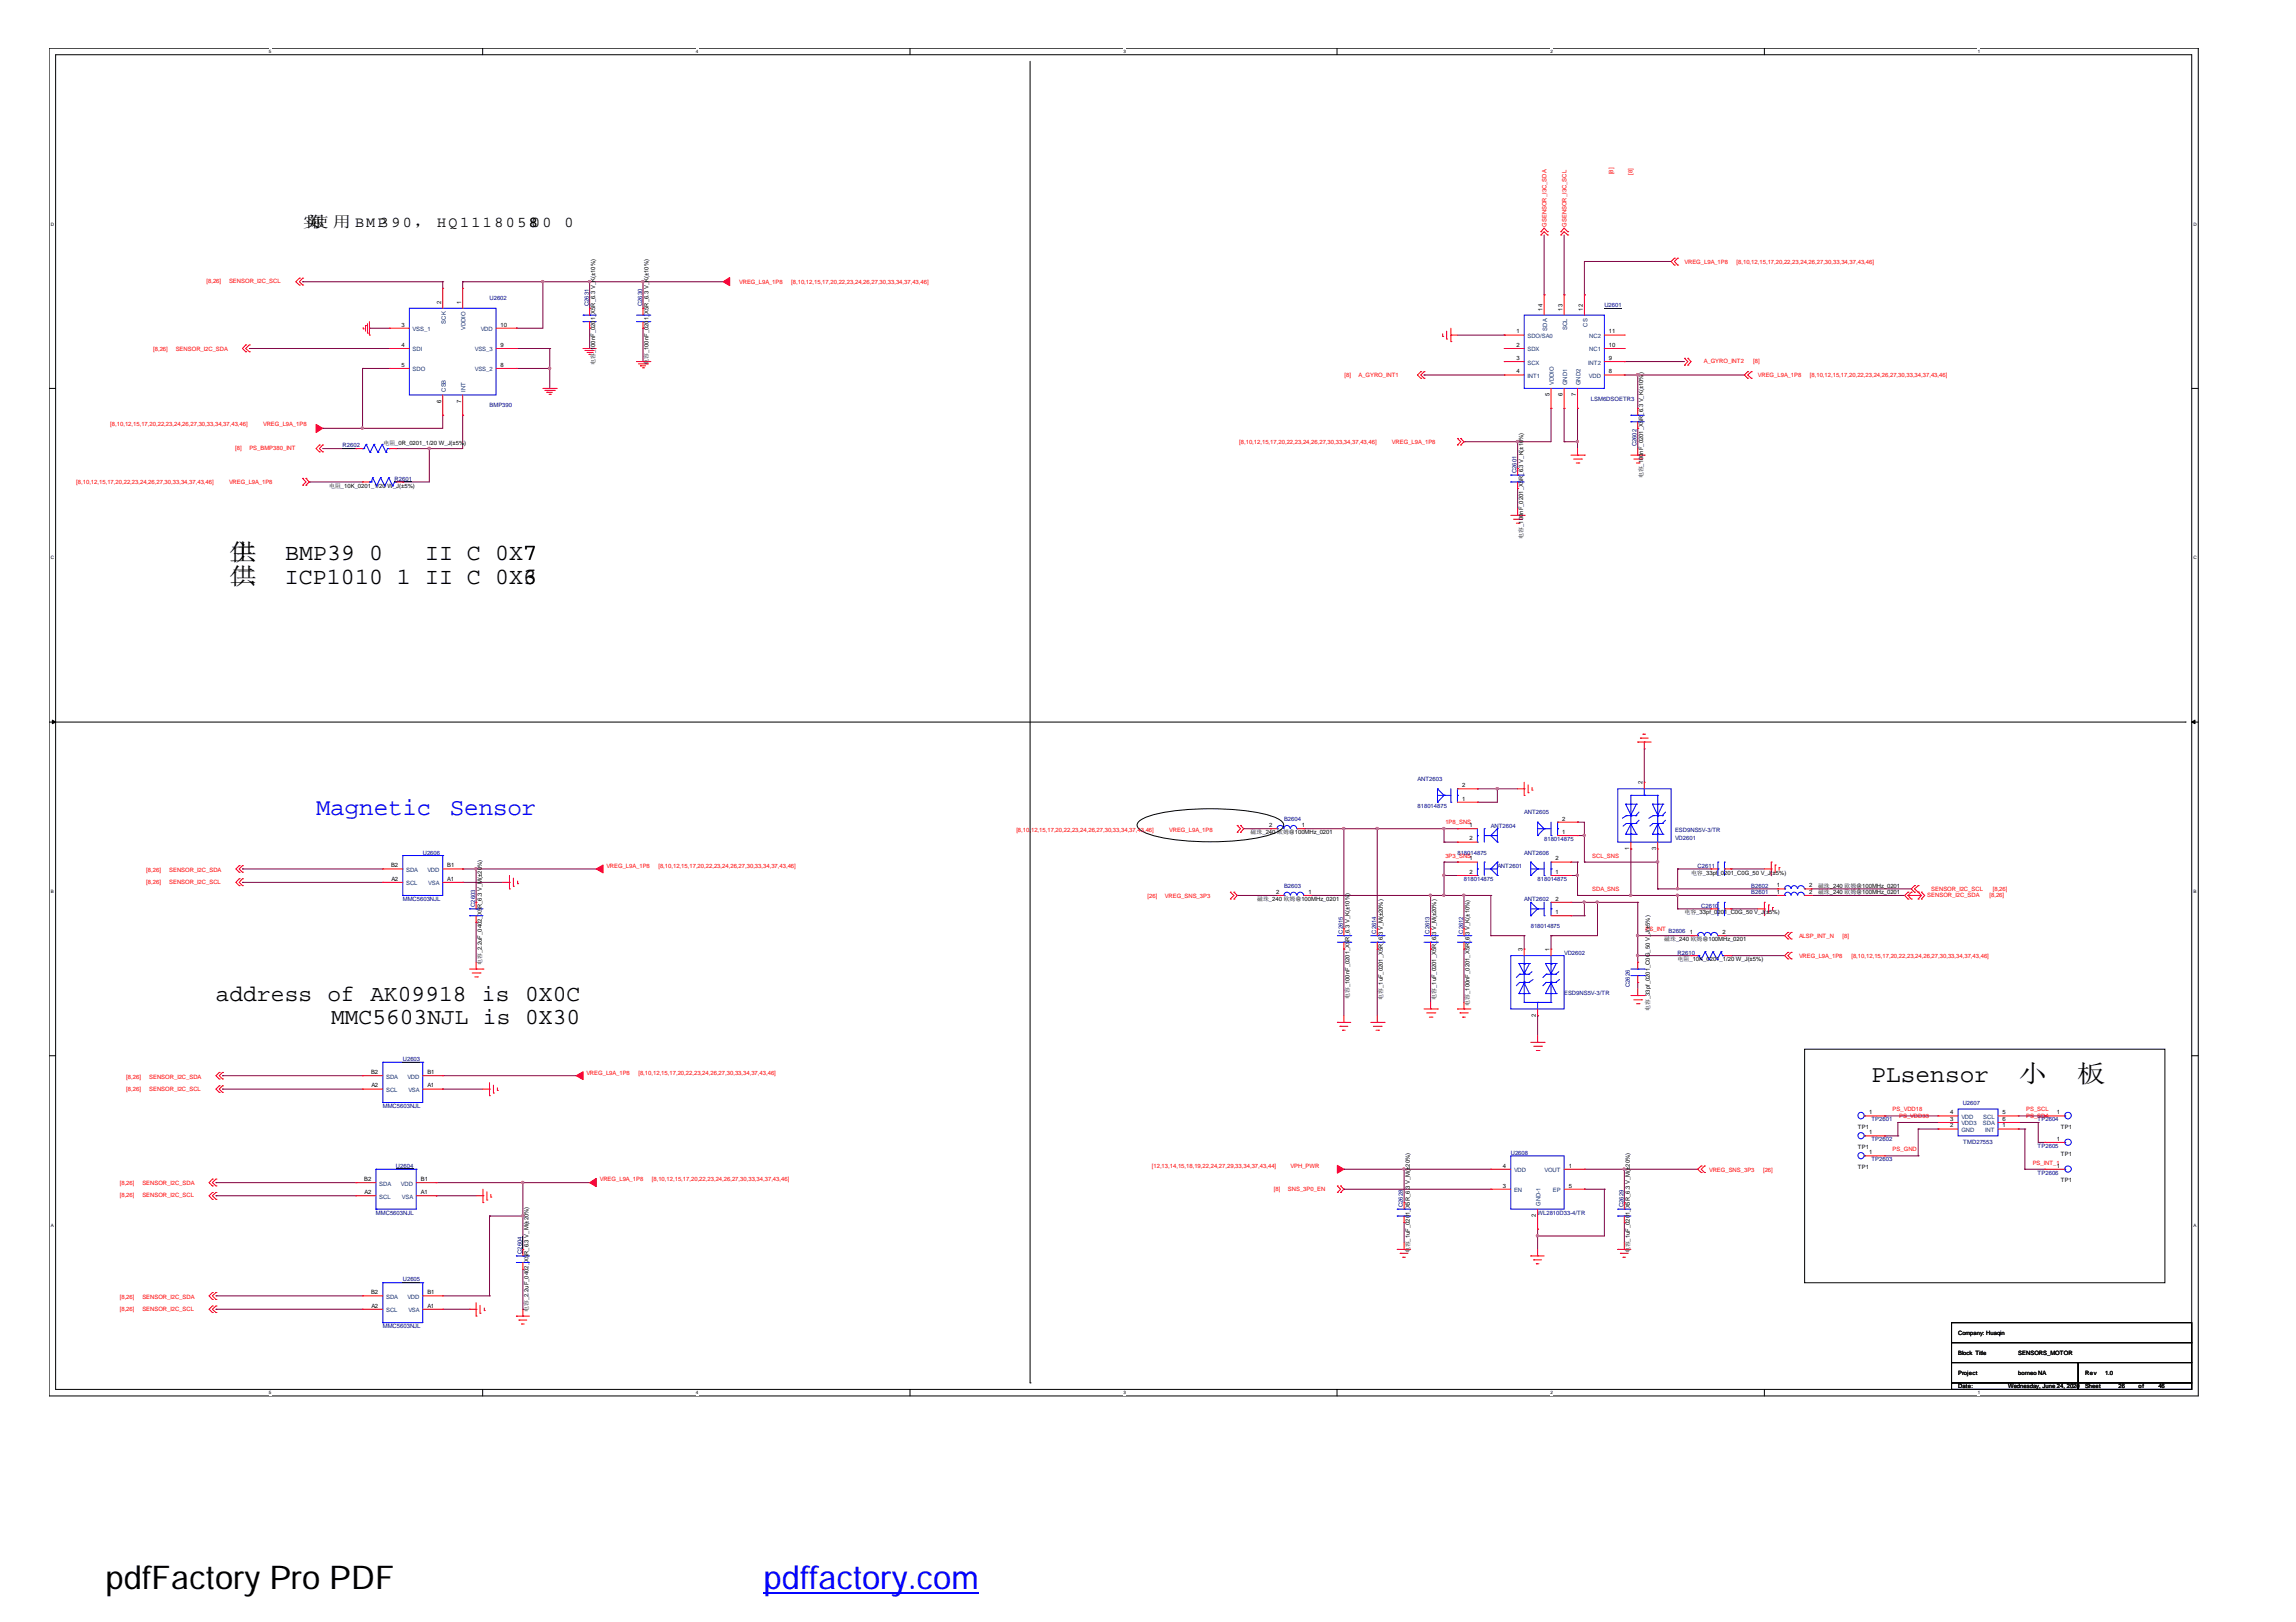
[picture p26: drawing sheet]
<svg xmlns="http://www.w3.org/2000/svg" width="297mm" height="210mm" viewBox="0 0 297 210" stroke-linecap="round" stroke-linejoin="round" font-family="sans-serif">
<defs><g id="words">
<text font-size="4.2" x="13.6" y="205.6">pdfFactory Pro PDF</text>
<text font-size="4.2" fill="#00f" x="98.8" y="205.6">pdffactory.com</text>
<g font-size="3.2">
<text x="242.1" y="140">PLsensor</text>
<text x="261.1" y="140">小</text>
<text x="268.7" y="140">板</text>
</g>
<g font-size="3.1" fill="#00f">
<text x="40.9" y="105.4">Magnetic</text>
<text x="58.2" y="105.4">Sensor</text>
</g>
<g font-size="3">
<text x="29.6" y="72.5">主</text>
<text x="29.6" y="72.5">供</text>
<text x="29.6" y="75.5">二</text>
<text x="29.6" y="75.5">供</text>
<text x="36.8" y="75.5">ICP1010</text>
<text x="36.9" y="72.5">BMP39 0</text>
<text x="51.4" y="75.5">1 II C 0X6</text>
<text x="55" y="72.5">II C 0X7</text>
<text x="67.7" y="75.5">3</text>
<text x="27.9" y="129.5">address of AK09918 is 0X0C</text>
<text x="42.8" y="132.5">MMC5603NJL is 0X30</text>
</g>
<g font-size="1.9">
<text x="39.2" y="29.4">实</text>
<text x="39.7" y="29.4">际</text>
<text x="40.2" y="29.4">使 用 BMP390， HQ111805800</text>
<text x="73" y="29.4">0</text>
</g>
<g font-size=".8" fill="#f00">
<text x="208.7" y="22.5" transform="rotate(-90 208.7 22.5)">[8]</text>
<text x="211.2" y="22.6" transform="rotate(-90 211.2 22.6)">[8]</text>
<text x="200.1" y="29.4" transform="rotate(-90 200.1 29.4)">GSENSOR_I3C_SDA</text>
<text x="202.6" y="29.4" transform="rotate(-90 202.6 29.4)">GSENSOR_I3C_SCL</text>
<text x="217.9" y="34.1">VREG_L9A_1P8</text>
<text x="224.7" y="34.1">[8,10,12,15,17,20,22,23,24,26,27,30,33,34,37,43,46]</text>
<text x="26.7" y="36.6">[8,26]</text>
<text x="29.6" y="36.6">SENSOR_I2C_SCL</text>
<text x="95.6" y="36.7">VREG_L9A_1P8</text>
<text x="102.4" y="36.7">[8,10,12,15,17,20,22,23,24,26,27,30,33,34,37,43,46]</text>
<text x="19.8" y="45.4">[8,26]</text>
<text x="22.7" y="45.4">SENSOR_I2C_SDA</text>
<text x="220.4" y="47">A_GYRO_INT2</text>
<text x="226.8" y="47">[8]</text>
<text x="173.9" y="48.8">[8]</text>
<text x="175.8" y="48.8">A_GYRO_INT1</text>
<text x="227.4" y="48.8">VREG_L9A_1P8</text>
<text x="234.1" y="48.8">[8,10,12,15,17,20,22,23,24,26,27,30,33,34,37,43,46]</text>
<text x="14.3" y="55.1">[8,10,12,15,17,20,22,23,24,26,27,30,33,34,37,43,46]</text>
<text x="30.4" y="58.2">[8]</text>
<text x="32.3" y="58.2">PS_BMP380_INT</text>
<text x="34" y="55.1">VREG_L9A_1P8</text>
<text x="160.3" y="57.5">[8,10,12,15,17,20,22,23,24,26,27,30,33,34,37,43,46]</text>
<text x="180.1" y="57.5">VREG_L9A_1P8</text>
<text x="9.9" y="62.6">[8,10,12,15,17,20,22,23,24,26,27,30,33,34,37,43,46]</text>
<text x="29.6" y="62.6">VREG_L9A_1P8</text>
<text x="131.5" y="107.6">[8,10,12,15,17,20,22,23,24,26,27,30,33,34,37,43,46]</text>
<text x="151.3" y="107.6">VREG_L9A_1P8</text>
<text x="187" y="106.7">1P8_SNS</text>
<text x="18.9" y="112.8">[8,26]</text>
<text x="21.9" y="112.8">SENSOR_I2C_SDA</text>
<text x="78.4" y="112.3">VREG_L9A_1P8</text>
<text x="85.2" y="112.3">[8,10,12,15,17,20,22,23,24,26,27,30,33,34,37,43,46]</text>
<text x="187" y="111">3P3_SNS</text>
<text x="206" y="111">SCL_SNS</text>
<text x="18.9" y="114.4">[8,26]</text>
<text x="21.9" y="114.4">SENSOR_I2C_SCL</text>
<text x="148.5" y="116.2">[26]</text>
<text x="150.7" y="116.2">VREG_SNS_3P3</text>
<text x="206" y="115.3">SDA_SNS</text>
<text x="249.3" y="116.1">SENSOR_I2C_SDA</text>
<text x="249.9" y="115.3">SENSOR_I2C_SCL</text>
<text x="257.4" y="116.1">[8,26]</text>
<text x="257.8" y="115.3">[8,26]</text>
<text x="212.9" y="120.5">PS_INT</text>
<text x="232.7" y="121.4">ALSP_INT_N</text>
<text x="232.7" y="124">VREG_L9A_1P8</text>
<text x="238.4" y="121.4">[8]</text>
<text x="239.5" y="124">[8,10,12,15,17,20,22,23,24,26,27,30,33,34,37,43,46]</text>
<text x="16.3" y="141.2">[8,26]</text>
<text x="16.3" y="139.6">[8,26]</text>
<text x="19.3" y="141.2">SENSOR_I2C_SCL</text>
<text x="19.3" y="139.6">SENSOR_I2C_SDA</text>
<text x="75.9" y="139.1">VREG_L9A_1P8</text>
<text x="82.6" y="139.1">[8,10,12,15,17,20,22,23,24,26,27,30,33,34,37,43,46]</text>
<text x="244.9" y="143.8">PS_VDD18</text>
<text x="262.1" y="143.8">PS_SCL</text>
<text x="244.9" y="149">PS_GND</text>
<text x="245.7" y="144.7">PS_VDD33</text>
<text x="262.1" y="144.7">PS_SDA</text>
<text x="15.5" y="155">[8,26]</text>
<text x="15.5" y="153.4">[8,26]</text>
<text x="18.4" y="155">SENSOR_I2C_SCL</text>
<text x="18.4" y="153.4">SENSOR_I2C_SDA</text>
<text x="77.6" y="152.9">VREG_L9A_1P8</text>
<text x="84.3" y="152.9">[8,10,12,15,17,20,22,23,24,26,27,30,33,34,37,43,46]</text>
<text x="149" y="151.1">[12,13,14,15,18,19,22,24,27,29,33,34,37,43,44]</text>
<text x="164.8" y="154.1">[8]</text>
<text x="166.6" y="154.1">SNS_3P0_EN</text>
<text x="167" y="151.1">VPH_PWR</text>
<text x="221.1" y="151.6">VREG_SNS_3P3</text>
<text x="228.1" y="151.6">[26]</text>
<text x="263" y="150.7">PS_INT_1</text>
<text x="15.5" y="169.6">[8,26]</text>
<text x="15.5" y="168.1">[8,26]</text>
<text x="18.4" y="169.6">SENSOR_I2C_SCL</text>
<text x="18.4" y="168.1">SENSOR_I2C_SDA</text>
</g>
<g font-size=".8">
<text x="57.1" y="39.3" transform="rotate(-90 57.1 39.3)">2</text>
<text x="59.6" y="39.3" transform="rotate(-90 59.6 39.3)">1</text>
<text x="199.6" y="40.2" transform="rotate(-90 199.6 40.2)">14</text>
<text x="202.1" y="40.2" transform="rotate(-90 202.1 40.2)">13</text>
<text x="204.8" y="40.2" transform="rotate(-90 204.8 40.2)">12</text>
<text x="51.9" y="42.3">3</text>
<text x="51.9" y="44.9">4</text>
<text x="51.9" y="47.5">5</text>
<text x="64.8" y="47.5">8</text>
<text x="64.8" y="44.9">9</text>
<text x="64.8" y="42.3">10</text>
<text x="77" y="47.3" transform="rotate(-90 77 47.3)">电容_100nF_0201_X5R_6.3 V_K(±10%)</text>
<text x="83.9" y="47.3" transform="rotate(-90 83.9 47.3)">电容_100nF_0201_X5R_6.3 V_K(±10%)</text>
<text x="196.2" y="43.2">1</text>
<text x="196.2" y="44.9">2</text>
<text x="196.2" y="46.6">3</text>
<text x="208.2" y="46.6">9</text>
<text x="208.2" y="44.9">10</text>
<text x="208.2" y="43.2">11</text>
<text x="57.1" y="52.1" transform="rotate(-90 57.1 52.1)">6</text>
<text x="59.6" y="52.1" transform="rotate(-90 59.6 52.1)">7</text>
<text x="196.2" y="48.3">4</text>
<text x="200.4" y="51.3" transform="rotate(-90 200.4 51.3)">5</text>
<text x="202.1" y="51.3" transform="rotate(-90 202.1 51.3)">6</text>
<text x="203.9" y="51.3" transform="rotate(-90 203.9 51.3)">7</text>
<text x="208.2" y="48.3">8</text>
<text x="49.6" y="57.5">电阻_0R_0201_1/20 W_J(±5%)</text>
<text x="42.6" y="63.1">电阻_10K_0201_1/20 W_J(±5%)</text>
<text x="212.6" y="61.9" transform="rotate(-90 212.6 61.9)">电容_100nF_0201_X5R_6.3 V_K(±10%)</text>
<text x="197.1" y="69.7" transform="rotate(-90 197.1 69.7)">电容_100nF_0201_X5R_6.3 V_K(±10%)</text>
<text x="189.1" y="101.9">2</text>
<text x="212.5" y="101.5" transform="rotate(-90 212.5 101.5)">2</text>
<text x="161.8" y="108">磁珠_240 欧姆@100MHz_0201</text>
<text x="164.2" y="107">2</text>
<text x="168.4" y="107">1</text>
<text x="189.1" y="103.6">1</text>
<text x="190.1" y="107">1</text>
<text x="202.1" y="107.9">1</text>
<text x="202.1" y="106.2">2</text>
<text x="50.6" y="112.2">B2</text>
<text x="50.6" y="114">A2</text>
<text x="57.9" y="112.2">B1</text>
<text x="57.9" y="114">A1</text>
<text x="190.1" y="111.4">1</text>
<text x="190.1" y="113.1">2</text>
<text x="190.1" y="108.8">2</text>
<text x="201.3" y="113.1">1</text>
<text x="201.3" y="111.4">2</text>
<text x="210.8" y="110" transform="rotate(-90 210.8 110)">1</text>
<text x="214.2" y="110" transform="rotate(-90 214.2 110)">3</text>
<text x="218.8" y="113.2">电容_33pf_0201_C0G_50 V_J(±5%)</text>
<text x="162.6" y="116.6">磁珠_240 欧姆@100MHz_0201</text>
<text x="165.1" y="115.7">2</text>
<text x="169.3" y="115.7">1</text>
<text x="201.3" y="118.3">1</text>
<text x="201.3" y="116.6">2</text>
<text x="217.9" y="118.3">电容_33pf_0201_C0G_50 V_J(±5%)</text>
<text x="229.9" y="115.7">1</text>
<text x="229.9" y="114.8">1</text>
<text x="234.1" y="115.7">2</text>
<text x="234.1" y="114.8">2</text>
<text x="235.2" y="115.8">磁珠_240 欧姆@100MHz_0201</text>
<text x="235.2" y="114.9">磁珠_240 欧姆@100MHz_0201</text>
<text x="62.3" y="124.9" transform="rotate(-90 62.3 124.9)">电容_2.2uF_0402_X5R_6.3 V_M(±20%)</text>
<text x="197" y="123.1" transform="rotate(-90 197 123.1)">3</text>
<text x="200.4" y="123.1" transform="rotate(-90 200.4 123.1)">1</text>
<text x="215.3" y="121.8">磁珠_240 欧姆@100MHz_0201</text>
<text x="217" y="124.4">电阻_10K_0201_1/20 W_J(±5%)</text>
<text x="218.6" y="120.9">1</text>
<text x="222.8" y="120.9">2</text>
<text x="174.6" y="129.3" transform="rotate(-90 174.6 129.3)">电容_100nF_0201_X5R_6.3 V_K(±10%)</text>
<text x="178.9" y="129.4" transform="rotate(-90 178.9 129.4)">电容_1uF_0201_X5R_6.3 V_M(±20%)</text>
<text x="185.8" y="129.4" transform="rotate(-90 185.8 129.4)">电容_1uF_0201_X5R_6.3 V_M(±20%)</text>
<text x="190.1" y="130.1" transform="rotate(-90 190.1 130.1)">电容_100nF_0201_X5R_6.3 V_K(±10%)</text>
<text x="198.7" y="131.6" transform="rotate(-90 198.7 131.6)">2</text>
<text x="213.4" y="130.8" transform="rotate(-90 213.4 130.8)">电容_33pf_0201_C0G_50 V_J(±5%)</text>
<text x="48" y="139">B2</text>
<text x="48" y="140.7">A2</text>
<text x="55.3" y="139">B1</text>
<text x="55.3" y="140.7">A1</text>
<text x="240.4" y="146.1">TP1</text>
<text x="240.4" y="148.6">TP1</text>
<text x="241.8" y="144.2">1</text>
<text x="241.8" y="149.4">1</text>
<text x="241.8" y="146.8">1</text>
<text x="252.3" y="144.2">4</text>
<text x="252.3" y="145">3</text>
<text x="252.3" y="145.9">2</text>
<text x="259.1" y="145.9">1</text>
<text x="259.1" y="145">6</text>
<text x="259.1" y="144.2">5</text>
<text x="266.1" y="144.2">1</text>
<text x="266.1" y="147.6">1</text>
<text x="266.6" y="146.1">TP1</text>
<text x="266.6" y="149.5">TP1</text>
<text x="47.1" y="152.8">B2</text>
<text x="47.2" y="154.5">A2</text>
<text x="54.4" y="152.8">B1</text>
<text x="54.4" y="154.5">A1</text>
<text x="194.4" y="153.7">3</text>
<text x="194.4" y="151.1">4</text>
<text x="202.9" y="151.1">1</text>
<text x="202.9" y="153.7">5</text>
<text x="240.4" y="151.2">TP1</text>
<text x="266.1" y="151.1">1</text>
<text x="266.6" y="153">TP1</text>
<text x="198.7" y="157.5" transform="rotate(-90 198.7 157.5)">2</text>
<text x="48" y="167.5">B2</text>
<text x="55.3" y="167.5">B1</text>
<text x="182.4" y="162.2" transform="rotate(-90 182.4 162.2)">电容_1uF_0201_X5R_6.3 V_M(±20%)</text>
<text x="210.9" y="162.2" transform="rotate(-90 210.9 162.2)">电容_1uF_0201_X5R_6.3 V_M(±20%)</text>
<text x="48" y="169.2">A2</text>
<text x="55.3" y="169.2">A1</text>
<text x="68.4" y="169.8" transform="rotate(-90 68.4 169.8)">电容_2.2uF_0402_X5R_6.3 V_M(±20%)</text>
<text x="253.3" y="172.7">Company: Huaqin</text>
<text x="253.3" y="175.4">Block Title</text>
<text x="253.3" y="177.9">Project</text>
<text x="253.3" y="179.7">Date:</text>
<text x="259.8" y="179.7">Wednesday, June 24, 2020</text>
<text x="261.1" y="177.9">borneo NA</text>
<text x="261.1" y="175.4">SENSORS_MOTOR</text>
<text x="269.7" y="177.9">Rev</text>
<text x="269.7" y="179.7">Sheet</text>
<text x="272.3" y="177.9">1.0</text>
<text x="274.1" y="179.7">26</text>
<text x="276.6" y="179.7">of</text>
<text x="279.2" y="179.7">46</text>
</g>
<g font-size=".8" fill="#004080">
<text x="57.7" y="41.9" transform="rotate(-90 57.7 41.9)">SCK</text>
<text x="53.4" y="42.9">VSS_1</text>
<text x="53.4" y="45.5">SDI</text>
<text x="60.2" y="42.7" transform="rotate(-90 60.2 42.7)">VDDIO</text>
<text x="61.4" y="45.5">VSS_3</text>
<text x="62.2" y="42.9">VDD</text>
<text x="197.6" y="43.7">SDO/SA0</text>
<text x="197.6" y="45.5">SDX</text>
<text x="197.6" y="47.2">SCX</text>
<text x="200.2" y="42.8" transform="rotate(-90 200.2 42.8)">SDA</text>
<text x="202.7" y="42.7" transform="rotate(-90 202.7 42.7)">SCL</text>
<text x="205.4" y="42.3" transform="rotate(-90 205.4 42.3)">CS</text>
<text x="205.5" y="47.2">INT2</text>
<text x="205.6" y="45.5">NC1</text>
<text x="205.6" y="43.7">NC2</text>
<text x="53.4" y="48.1">SDO</text>
<text x="57.7" y="50.7" transform="rotate(-90 57.7 50.7)">CSB</text>
<text x="60.2" y="50.7" transform="rotate(-90 60.2 50.7)">INT</text>
<text x="61.4" y="48.1">VSS_2</text>
<text x="197.6" y="48.9">INT1</text>
<text x="201" y="49.8" transform="rotate(-90 201 49.8)">VDDIO</text>
<text x="202.7" y="49.8" transform="rotate(-90 202.7 49.8)">GND1</text>
<text x="204.5" y="49.8" transform="rotate(-90 204.5 49.8)">GND2</text>
<text x="205.6" y="48.9">VDD</text>
<text x="52.5" y="112.8">SDA</text>
<text x="55.3" y="112.8">VDD</text>
<text x="52.5" y="114.6">SCL</text>
<text x="55.4" y="114.6">VSA</text>
<text x="50" y="141.3">SCL</text>
<text x="50" y="139.6">SDA</text>
<text x="52.7" y="139.6">VDD</text>
<text x="52.8" y="141.3">VSA</text>
<text x="253.7" y="144.8">VDD</text>
<text x="253.7" y="145.6">VDD3</text>
<text x="253.7" y="146.5">GND</text>
<text x="256.5" y="145.6">SDA</text>
<text x="256.6" y="144.8">SCL</text>
<text x="256.8" y="146.5">INT</text>
<text x="49.1" y="155.1">SCL</text>
<text x="49.1" y="153.4">SDA</text>
<text x="51.9" y="153.4">VDD</text>
<text x="52" y="155.1">VSA</text>
<text x="195.9" y="154.3">EN</text>
<text x="195.9" y="151.7">VDD</text>
<text x="199.8" y="151.7">VOUT</text>
<text x="200.9" y="154.3">EP</text>
<text x="199.3" y="156.1" transform="rotate(-90 199.3 156.1)">GND-1</text>
<text x="50" y="169.8">SCL</text>
<text x="50" y="168.1">SDA</text>
<text x="52.7" y="168.1">VDD</text>
<text x="52.8" y="169.8">VSA</text>
</g>
<g font-size=".8" fill="#000080">
<text x="63.3" y="38.9">U2602</text>
<text x="76.2" y="39.6" transform="rotate(-90 76.2 39.6)">C2631</text>
<text x="83.1" y="39.6" transform="rotate(-90 83.1 39.6)">C2630</text>
<text x="207.6" y="39.8">U2601</text>
<text x="63.3" y="52.7">BMP390</text>
<text x="205.8" y="51.8">LSM6DSOETR3</text>
<text x="44.3" y="57.9">R2602</text>
<text x="211.7" y="57.8" transform="rotate(-90 211.7 57.8)">C2602</text>
<text x="51.1" y="62.2">R2601</text>
<text x="196.2" y="61.2" transform="rotate(-90 196.2 61.2)">C2601</text>
<text x="183.4" y="101.1">ANT2603</text>
<text x="166.1" y="106.3">B2604</text>
<text x="183.4" y="104.5">818014875</text>
<text x="192.9" y="107.1">ANT2604</text>
<text x="197.2" y="105.4">ANT2605</text>
<text x="216.7" y="107.6">ESD9NS5V-3/TR</text>
<text x="54.7" y="110.6">U2606</text>
<text x="188.6" y="110.6">818014875</text>
<text x="193.7" y="112.3">ANT2601</text>
<text x="197.2" y="110.6">ANT2606</text>
<text x="199.8" y="108.9">818014875</text>
<text x="216.7" y="108.7">VD2601</text>
<text x="219.6" y="112.3">C2611</text>
<text x="52.1" y="116.6">MMC5603NJL</text>
<text x="61.5" y="117.4" transform="rotate(-90 61.5 117.4)">C2603</text>
<text x="166.1" y="114.9">B2603</text>
<text x="189.4" y="114">818014875</text>
<text x="197.2" y="116.6">ANT2602</text>
<text x="198.9" y="114">818014875</text>
<text x="220.1" y="117.5">C2610</text>
<text x="226.6" y="115.8">B2601</text>
<text x="226.6" y="114.9">B2602</text>
<text x="173.7" y="120.8" transform="rotate(-90 173.7 120.8)">C2615</text>
<text x="178.1" y="120.8" transform="rotate(-90 178.1 120.8)">C2614</text>
<text x="185" y="120.8" transform="rotate(-90 185 120.8)">C2613</text>
<text x="189.3" y="120.8" transform="rotate(-90 189.3 120.8)">C2612</text>
<text x="198" y="120.1">818014875</text>
<text x="202.4" y="123.5">VD2602</text>
<text x="215.9" y="120.7">B2606</text>
<text x="217" y="123.5">R2610</text>
<text x="202.4" y="128.7">ESD9NS5V-3/TR</text>
<text x="210.9" y="127.7" transform="rotate(-90 210.9 127.7)">C2626</text>
<text x="52.1" y="137.3">U2603</text>
<text x="49.5" y="143.4">MMC5603NJL</text>
<text x="253.9" y="143.1">U2607</text>
<text x="195.5" y="149.5">U2608</text>
<text x="242.1" y="145.1">TP2601</text>
<text x="242.1" y="147.7">TP2602</text>
<text x="254" y="148.1">TMD27553</text>
<text x="263.6" y="145.1">TP2604</text>
<text x="263.6" y="148.6">TP2605</text>
<text x="51.2" y="151.1">U2604</text>
<text x="242.1" y="150.3">TP2603</text>
<text x="263.6" y="152">TP2606</text>
<text x="48.6" y="157.2">MMC5603NJL</text>
<text x="181.5" y="156.2" transform="rotate(-90 181.5 156.2)">C2628</text>
<text x="198.9" y="157.2">WL2810D33-4/TR</text>
<text x="210" y="156.2" transform="rotate(-90 210 156.2)">C2629</text>
<text x="52.1" y="165.8">U2605</text>
<text x="67.5" y="162.3" transform="rotate(-90 67.5 162.3)">C2604</text>
<text x="49.5" y="171.9">MMC5603NJL</text>
</g>
<g font-size=".6">
<text x="34.8" y="6.9">5</text>
<text x="90" y="6.9">4</text>
<text x="145.3" y="6.9">3</text>
<text x="200.6" y="6.9">2</text>
<text x="255.9" y="6.9">1</text>
<text x="6.6" y="29.2">D</text>
<text x="283.8" y="29.2">D</text>
<text x="6.6" y="72.4">C</text>
<text x="283.8" y="72.4">C</text>
<text x="6.6" y="115.6">B</text>
<text x="283.8" y="115.6">B</text>
<text x="6.6" y="158.8">A</text>
<text x="283.8" y="158.8">A</text>
<text x="34.8" y="180.4">5</text>
<text x="90" y="180.4">4</text>
<text x="145.3" y="180.4">3</text>
<text x="200.6" y="180.4">2</text>
<text x="255.9" y="180.4">1</text>
</g>
</g></defs>
<path d="M6.3 6.2h278.1v174.5h-278.1zM7.2 7.1h276.3v172.7h-276.3z" fill="none" stroke="#000" stroke-width=".13"/>
<g fill="#fff">
<path d="M34.8 6.3h.3v.7h-.3z"/>
<path d="M34.8 179.9h.3v.7h-.3z"/>
</g>
<path d="M62.4 6.2v.9M62.4 179.8v.9" fill="none" stroke="#000" stroke-width=".13"/>
<g fill="#fff">
<path d="M90 6.3h.3v.7h-.3z"/>
<path d="M90 179.9h.3v.7h-.3z"/>
</g>
<path d="M117.7 6.2v.9M117.7 179.8v.9" fill="none" stroke="#000" stroke-width=".13"/>
<g fill="#fff">
<path d="M145.3 6.3h.3v.7h-.3z"/>
<path d="M145.3 179.9h.3v.7h-.3z"/>
</g>
<path d="M173 6.2v.9M173 179.8v.9" fill="none" stroke="#000" stroke-width=".13"/>
<g fill="#fff">
<path d="M200.6 6.3h.3v.7h-.3z"/>
<path d="M200.6 179.9h.3v.7h-.3z"/>
</g>
<path d="M228.3 6.2v.9M228.3 179.8v.9" fill="none" stroke="#000" stroke-width=".13"/>
<g fill="#fff">
<path d="M255.9 6.3h.3v.7h-.3z"/>
<path d="M255.9 179.9h.3v.7h-.3z"/>
<path d="M6.6 28.7h.3v.7h-.3z"/>
<path d="M283.8 28.7h.3v.7h-.3z"/>
<path d="M6.6 71.9h.3v.6h-.3z"/>
<path d="M283.8 71.9h.3v.6h-.3z"/>
</g>
<path d="M6.3 50.3h.9M283.5 50.3h.9" fill="none" stroke="#000" stroke-width=".13"/>
<g fill="#fff">
<path d="M6.6 115h.3v.7h-.3z"/>
<path d="M283.8 115h.3v.7h-.3z"/>
</g>
<path d="M6.3 93.4h.9M283.5 93.4h.9" fill="none" stroke="#000" stroke-width=".13"/>
<g fill="#000" stroke="#000" stroke-width=".13">
<path d="M6.8 93.2l.4 .2-.4 .3z" fill-rule="evenodd"/>
<path d="M283.5 93.4l.5-.2v.5z" fill-rule="evenodd"/>
</g>
<g fill="#fff">
<path d="M6.6 158.2h.3v.7h-.3z"/>
<path d="M283.8 158.2h.3v.7h-.3z"/>
</g>
<g fill="none" stroke="#000" stroke-width=".13">
<path d="M133.3 7.9v171.1M7.2 93.4h275.5M282.7 93.4h.1M147.2 106.4a4.9 4.9 0 0 1 2.7-1.1 35.6 35.6 0 0 1 14.3 .2l1.4 .6 .3 .3 .2 .4-.2 .3a5 5 0 0 1-2.6 1.2 34.4 34.4 0 0 1-14.4-.2l-1.3-.6-.4-.4-.1-.3zM6.3 136.6h.9M233.5 135.8h46.6v30.2h-46.6zM283.5 136.6h.9M133.3 179h.1M252.5 171.2h31v2.6h-31zM252.5 173.8h31v2.5h-31zM252.5 176.3h16.4v2.7h-16.4zM252.5 179h16.4v.8h-16.4z"/>
<path d="M268.9 179h14.6v.8h-14.6zM268.9 176.3h14.6v2.7h-14.6z"/>
</g>
<g fill="none" stroke="#800040" stroke-width=".13">
<path d="M39.2 36.5h.1M39.2 36.5h18.1M57.3 36.5h.1M57.3 36.5v.8M59.9 36.5h.1M59.9 36.5h33.7M59.9 36.5v.8M70.2 36.5h.1M70.2 36.5v6h-3.4M76.3 36.5h.1M76.3 36.5v3.4M83.2 36.5h.1"/>
<path d="M83.2 36.5v3.4M199.8 38.2h.1M199.8 30.4v7.8M202.4 38.2h.1M202.4 30.4v7.8M205 33.8h.1M205 38.2h.1M205 33.8h11.2M205 33.8v4.4M32.3 45.1h.1M32.3 45.1h18.1M41.7 55.4h.1"/>
<path d="M41.7 58.1h4.4M46.1 58.1h.1M46.9 47.7h.1M46.9 55.4h.1M46.9 47.7h3.5M46.9 47.7v7.7M47.8 42.5h.1M47.8 42.5h2.6M55.5 58.1h.1M55.5 58.1v4.3h-3.4M57.3 53.7h.1M57.3 53.7v1.7h-15.6"/>
<path d="M59.9 53.7h.1M59.9 53.7v4.4h-8.7M66.8 42.5h.1M66.8 45.1h.1M66.8 47.7h.1M66.8 45.1h4.3M66.8 47.7h4.3M71.1 45.1h.1M71.1 47.7h.1M71.1 45.1v5.2M76.3 42.5h.1M76.3 42.5v2.6"/>
<path d="M83.2 42.5h.1M83.2 42.5v4.3M184.2 48.5h.1M184.2 48.5h10.4M188.6 43.4h6M189.4 57.2h.1M194.6 43.4h.1M196.3 57.2h.1M196.3 57.2v3.4M200.7 52.8h.1M200.7 52.8v4.4h-11.3M202.4 52.8h.1"/>
<path d="M202.4 57.2h.1M202.4 57.2h1.7M202.4 52.8v4.4M204.1 57.2h.1M204.1 52.8h.1M204.1 52.8v5.3M210.1 46.8h.1M210.1 48.5h.1M210.1 48.5h15.6M210.1 46.8h7.8M211.9 48.5h.1M211.9 55.4h.1"/>
<path d="M211.9 48.5v4.3M211.9 55.4v2.7M40 62.4h.1M40 62.4h6.9M52.1 62.4h.1M196.3 63.2h.1M196.3 63.2v2.6M212.7 96.9h.1M212.7 96.9v4.3M31.4 114.2h.1M31.4 112.5h.1M31.4 114.2h18.1"/>
<path d="M31.4 112.5h18.1M59.9 114.2h.1M59.9 112.5h.1M59.9 114.2h5.2M59.9 112.5h17.2M61.6 112.5h.1M61.6 119.4h.1M61.6 112.5v4.3M61.6 119.4v5.1M160.1 115.9h.1M160.1 115.9h5.1M160.9 107.2h3.5"/>
<path d="M164.4 107.2h.1M168.7 107.2h19.9M169.5 115.9h.1M169.5 115.9h23.4M173.9 107.2h.1M173.9 107.2v13M178.2 107.2h.1M178.2 107.2v13M185.1 115.9h.1M185.1 115.9v4.3M186.8 107.2h.1M186.8 109h.1"/>
<path d="M186.8 111.6h.1M186.8 113.3h.1M186.8 115.9h.1M186.8 107.2v1.8M186.8 111.6v4.3M186.8 109h1.8M186.8 111.6h1.8M186.8 113.3h1.8M188.6 107.2h.1M188.6 111.6h.1M188.6 113.3h.1M189.4 115.9h.1"/>
<path d="M189.4 115.9v4.3M191.1 102.1h.1M191.1 103.8h.1M191.1 102.1h5.2M192.9 115.9h.1M192.9 115.9v5.2M193.7 102.1h.1M193.7 102.1v1.7h-2.6M203.2 111.6h.9M203.2 113.3h.9M203.2 116.8h8.7M203.2 118.5h1.8"/>
<path d="M204.1 106.4h.1M204.1 111.6h.1M204.1 113.3h.1M204.1 115.9h.1M204.1 111.6v4.3M204.1 106.4h.9v5.2M204.1 108.1h.9M204.1 115.9h25.9M205 108.1h.1M205 111.6h.1M205 116.8h.1M205 118.5h.1"/>
<path d="M205 116.8v1.7M205 111.6h9.5M206.7 116.8h.1M206.7 116.8v4.3h-6M211 109.9h.1M211 115.9h.1M211 109.9v6M211.9 116.8h.1M211.9 116.8v7.7M214.5 111.6h.1M214.5 115h.1M214.5 109.9v5.1"/>
<path d="M214.5 115h15.5M217 112.5h.1M217 115h.1M217 115.9h.1M217 117.6h.1M217 112.5h4.4M217 112.5v2.5M217 115.9v1.7M217 117.6h4.4M223.9 112.5h.1M223.9 117.6h.1M223.9 112.5h4.4"/>
<path d="M223.9 117.6h3.5M234.3 115h.1M234.3 115.9h.1M234.3 115h13M234.3 115.9h12.1M28.8 139.2h.1M28.8 139.2h18.1M57.3 139.2h17.2M74.5 139.2h.1M173.9 122.8h.1M173.9 122.8v8.7M178.2 122.8h.1"/>
<path d="M178.2 122.8v8.7M185.1 122.8h.1M185.1 122.8v6.9M189.4 122.8h.1M189.4 122.8v6.9M192.9 121.1h.1M192.9 121.1h4.3M197.2 121.1h.1M197.2 121.1v1.7M198.9 131.5h.1M198.9 131.5v2.5M200.7 121.1h.1"/>
<path d="M200.7 121.1v1.7M211.9 121.1h.1M211.9 123.7h.1M211.9 127.1h.1M211.9 127.1v.9M211.9 121.1h6.9M211.9 123.7h6.9M223.1 121.1h.1M223.1 121.1h7.8M223.9 123.7h.1M223.9 123.7h7M27.9 154.7h.1"/>
<path d="M27.9 153h.1M27.9 154.7h18.2M27.9 153h18.2M28.8 140.9h.1M28.8 140.9h18.1M56.4 154.7h.1M56.4 154.7h5.2M56.4 153h19.9M57.3 140.9h.1M57.3 140.9h5.2M63.3 157.4h.1M63.3 157.4v10.3"/>
<path d="M63.3 157.4h4.3M67.6 153h.1M67.6 157.4h.1M67.6 153v8.7M76.3 153h.1M173.9 151.3h.1M173.9 153.9h.1M173.9 151.3h19M173.9 153.9h19M181.7 151.3h.1M181.7 158.2h.1M181.7 151.3v4.3"/>
<path d="M181.7 158.2v2.6M198.9 159.1h.1M198.9 159.9h.1M198.9 159.1v2.6M205 151.3h.1M205 153.9h.1M205 151.3h14.6M205 153.9h2.6M207.6 153.9h.1M207.6 153.9v6h-8.7M210.1 151.3h.1M210.1 158.2h.1"/>
<path d="M210.1 151.3v4.3M210.1 158.2v2.6M219.6 151.3h.1M243.8 144.4h.1M243.8 147h.1M243.8 144.4h6.9M243.8 147h1.7M243.8 149.6h4.4M245.5 145.3h.1M245.5 147h.1M245.5 145.3h5.2M245.5 145.3v1.7"/>
<path d="M248.2 149.6h.1M248.2 146.1h.1M248.2 146.1v3.5M248.2 146.1h2.5M250.7 146.1h.1M261.1 146.1h.1M261.1 144.4h3.4M261.1 145.3h2.6M261.1 146.1h.9M262 151.3h.1M262 146.1h.1M262 151.3h2.5"/>
<path d="M262 146.1v5.2M263.7 145.3h.1M263.7 147.8h.1M263.7 145.3v2.5M263.7 147.8h.8M264.5 144.4h.1M264.5 147.8h.1M27.9 169.4h.1M27.9 167.7h.1M27.9 169.4h19M27.9 167.7h19M57.3 169.4h3.4"/>
<path d="M57.3 167.7h6M60.7 169.4h.1M63.3 167.7h.1M67.6 169.4h.1M67.6 164.3v5.1"/>
</g>
<g fill="#f0f" stroke="#f0f" stroke-width=".13">
<path d="M196.2 57h.2v.2h-.2z" fill-rule="evenodd"/>
<path d="M211.7 48.4h.3v.2h-.3z" fill-rule="evenodd"/>
<path d="M61.5 112.3h.2v.2h-.2z" fill-rule="evenodd"/>
<path d="M204 57h.2v.2h-.2z" fill-rule="evenodd"/>
<path d="M193.6 101.9h.2v.3h-.2z" fill-rule="evenodd"/>
<path d="M204.8 108h.3v.2h-.3z" fill-rule="evenodd"/>
<path d="M214.3 111.4h.2v.2h-.2z" fill-rule="evenodd"/>
<path d="M204 113.2h.2v.2h-.2z" fill-rule="evenodd"/>
<path d="M186.7 113.2h.2v.2h-.2z" fill-rule="evenodd"/>
<path d="M216.9 114.9h.2v.2h-.2z" fill-rule="evenodd"/>
<path d="M184.9 115.7h.3v.3h-.3z" fill-rule="evenodd"/>
<path d="M186.7 115.7h.2v.3h-.2z" fill-rule="evenodd"/>
<path d="M189.3 115.7h.2v.3h-.2z" fill-rule="evenodd"/>
<path d="M216.9 115.7h.2v.3h-.2z" fill-rule="evenodd"/>
<path d="M210.9 115.7h.2v.3h-.2z" fill-rule="evenodd"/>
<path d="M204.8 116.6h.3v.2h-.3z" fill-rule="evenodd"/>
<path d="M206.5 116.6h.2v.2h-.2z" fill-rule="evenodd"/>
<path d="M211.7 120.9h.3v.3h-.3z" fill-rule="evenodd"/>
<path d="M211.7 123.5h.3v.2h-.3z" fill-rule="evenodd"/>
<path d="M181.5 151.2h.2v.2h-.2z" fill-rule="evenodd"/>
<path d="M210 151.2h.2v.2h-.2z" fill-rule="evenodd"/>
<path d="M198.8 159.8h.2v.2h-.2z" fill-rule="evenodd"/>
<path d="M173.7 107.1h.2v.2h-.2z" fill-rule="evenodd"/>
<path d="M186.7 107.1h.2v.2h-.2z" fill-rule="evenodd"/>
<path d="M178 107.1h.3v.2h-.3z" fill-rule="evenodd"/>
<path d="M55.4 57.9h.2v.2h-.2z" fill-rule="evenodd"/>
<path d="M70.1 36.3h.2v.2h-.2z" fill-rule="evenodd"/>
<path d="M83 36.3h.3v.2h-.3z" fill-rule="evenodd"/>
<path d="M76.1 36.3h.3v.2h-.3z" fill-rule="evenodd"/>
<path d="M71 47.5h.2v.3h-.2z" fill-rule="evenodd"/>
<path d="M46.8 55.3h.2v.2h-.2z" fill-rule="evenodd"/>
<path d="M67.5 152.9h.2v.2h-.2z" fill-rule="evenodd"/>
<path d="M67.5 157.2h.2v.2h-.2z" fill-rule="evenodd"/>
<path d="M196.2 57h.2v.2h-.2z" fill-rule="evenodd"/>
<path d="M211.7 48.4h.3v.2h-.3z" fill-rule="evenodd"/>
<path d="M61.5 112.3h.2v.2h-.2z" fill-rule="evenodd"/>
<path d="M204 57h.2v.2h-.2z" fill-rule="evenodd"/>
<path d="M193.6 101.9h.2v.3h-.2z" fill-rule="evenodd"/>
<path d="M204.8 108h.3v.2h-.3z" fill-rule="evenodd"/>
<path d="M214.3 111.4h.2v.2h-.2z" fill-rule="evenodd"/>
<path d="M204 113.2h.2v.2h-.2z" fill-rule="evenodd"/>
<path d="M186.7 113.2h.2v.2h-.2z" fill-rule="evenodd"/>
<path d="M216.9 114.9h.2v.2h-.2z" fill-rule="evenodd"/>
<path d="M184.9 115.7h.3v.3h-.3z" fill-rule="evenodd"/>
<path d="M186.7 115.7h.2v.3h-.2z" fill-rule="evenodd"/>
<path d="M189.3 115.7h.2v.3h-.2z" fill-rule="evenodd"/>
<path d="M216.9 115.7h.2v.3h-.2z" fill-rule="evenodd"/>
<path d="M210.9 115.7h.2v.3h-.2z" fill-rule="evenodd"/>
<path d="M204.8 116.6h.3v.2h-.3z" fill-rule="evenodd"/>
<path d="M206.5 116.6h.2v.2h-.2z" fill-rule="evenodd"/>
<path d="M211.7 120.9h.3v.3h-.3z" fill-rule="evenodd"/>
<path d="M211.7 123.5h.3v.2h-.3z" fill-rule="evenodd"/>
<path d="M181.5 151.2h.2v.2h-.2z" fill-rule="evenodd"/>
<path d="M210 151.2h.2v.2h-.2z" fill-rule="evenodd"/>
<path d="M198.8 159.8h.2v.2h-.2z" fill-rule="evenodd"/>
<path d="M173.7 107.1h.2v.2h-.2z" fill-rule="evenodd"/>
<path d="M186.7 107.1h.2v.2h-.2z" fill-rule="evenodd"/>
<path d="M178 107.1h.3v.2h-.3z" fill-rule="evenodd"/>
<path d="M55.4 57.9h.2v.2h-.2z" fill-rule="evenodd"/>
<path d="M70.1 36.3h.2v.2h-.2z" fill-rule="evenodd"/>
<path d="M83 36.3h.3v.2h-.3z" fill-rule="evenodd"/>
<path d="M76.1 36.3h.3v.2h-.3z" fill-rule="evenodd"/>
<path d="M71 47.5h.2v.3h-.2z" fill-rule="evenodd"/>
<path d="M46.8 55.3h.2v.2h-.2z" fill-rule="evenodd"/>
<path d="M67.5 152.9h.2v.2h-.2z" fill-rule="evenodd"/>
<path d="M67.5 157.2h.2v.2h-.2z" fill-rule="evenodd"/>
</g>
<g fill="none" stroke="#f00" stroke-width=".13">
<path d="M38.7 36h.1M38.7 36.9h.1M38.7 36l-.4 .5 .4 .4M39.2 36h.1M39.2 36.9h.1M39.2 36l-.5 .5 .5 .4M57.3 37.3h.1M57.3 37.3v2.6M59.9 37.3h.1M59.9 37.3v2.6M76.3 39.9h.1M76.3 39.9v.9"/>
<path d="M83.2 39.9h.1M83.2 39.9v.9M199.3 30h.1M199.3 30.4h.1M199.3 30l.5-.5 .4 .5M199.3 30.4l.5-.4 .4 .4M199.8 38.2h.1M199.8 38.2v2.6M200.2 30h.1M200.2 30.4h.1M201.9 30h.1M201.9 30.4h.1"/>
<path d="M201.9 30.4l.5-.4 .4 .4M201.9 30l.5-.5 .4 .5M202.4 38.2h.1M202.4 38.2v2.6M202.8 30h.1M202.8 30.4h.1M205 38.2h.1M205 38.2v2.6M216.6 33.4h.1M216.6 34.3h.1M216.6 33.4l-.4 .4 .4 .5M217 34.3h.1"/>
<path d="M217 33.4h.1M217 33.4l-.4 .4 .4 .5M31.8 44.6h.1M31.8 45.5h.1M31.8 44.6l-.4 .5 .4 .4M32.3 44.6h.1M32.3 45.5h.1M32.3 44.6l-.5 .5 .5 .4M41.3 57.6h.1M41.3 58.5h.1M41.3 57.6l-.4 .5 .4 .4M41.7 57.6h.1"/>
<path d="M41.7 58.5h.1M41.7 57.6l-.4 .5 .4 .4M46.1 58.1h.1M46.1 58.1h.8M47 42.6h.1M47 42.4v.2M47.3 42.1h.1M47.3 42.1v.8M47.5 43.1h.1M47.5 41.9v1.2M47.8 43.4h.1M47.8 41.6v1.8"/>
<path d="M50.4 42.5h.1M50.4 45.1h.1M50.4 47.7h.1M50.4 45.1h2.6M50.4 58.1h.8M50.4 42.5h2.6M50.4 47.7h2.6M51.2 58.1h.1M57.3 53.7h.1M57.3 51.1v2.6M59.9 53.7h.1M59.9 51.1v2.6"/>
<path d="M64.2 45.1h2.6M64.2 42.5h2.6M64.2 47.7h2.6M66.8 47.7h.1M66.8 45.1h.1M66.8 42.5h.1M70.2 50.3h1.8M70.5 50.5h1.2M70.7 50.8h.1M70.7 50.8h.8M71 51h.2M71.2 51h.1"/>
<path d="M71.7 50.5h.1M72 50.3h.1M75.4 45.1h.1M75.4 45.1h1.7M75.7 45.4h.1M75.7 45.4h1.2M75.9 45.6h.7M76.2 45.9h.1M76.2 45.9h.2M76.3 42.5h.1M76.3 41.6v.9M76.6 45.6h.1"/>
<path d="M82.3 46.8h1.8M82.6 47.1h1.2M82.8 47.3h.1M82.8 47.3h.7M83.1 47.6h.2M83.2 42.5h.1M83.2 41.6v.9M83.3 47.6h.1M83.8 47.1h.1M84.1 46.8h.1M183.8 48.1h.1M183.8 49h.1"/>
<path d="M183.8 48.1l-.4 .4 .4 .5M184.2 48.1h.1M184.2 49h.1M184.2 48.1l-.4 .4 .4 .5M186.6 43.5h.1M186.6 43.2v.3M187.2 43.9h.1M187.2 42.9v1M187.7 43.4h.1M187.7 44.2h.1M187.7 43.4h.9M187.7 42.5v1.7"/>
<path d="M188.6 56.7h.1M188.6 57.6h.1M188.6 56.7l.4 .5-.4 .4M189 57.6h.1M189 56.7h.1M189 56.7l.4 .5-.4 .4M194.6 43.4h.1M194.6 45.1h.1M194.6 46.8h.1M194.6 48.5h.1M194.6 43.4h2.6M194.6 46.8h2.6"/>
<path d="M194.6 45.1h2.6M194.6 48.5h2.6M200.7 52.8h.1M200.7 50.3v2.5M202.4 52.8h.1M202.4 50.3v2.5M203.2 58.9h1.8M203.6 59.4h1M203.9 59.9h.4M204.1 58.9h.1M204.1 52.8h.1M204.1 50.3v2.5"/>
<path d="M204.1 58.1v.8M204.3 59.9h.1M204.6 59.4h.1M205 58.9h.1M207.6 43.4h2.5M207.6 46.8h2.5M207.6 45.1h2.5M207.6 48.5h2.5M210.1 48.5h.1M210.1 46.8h.1M210.1 45.1h.1M210.1 43.4h.1"/>
<path d="M211 58.9h1.7M211.4 59.4h1M211.7 59.9h.3M211.9 58.9h.1M211.9 52.8h.1M211.9 55.4h.1M211.9 52.8v.9M211.9 54.6v.8M211.9 58.1v.8M212 59.9h.1M212.4 59.4h.1M212.7 58.9h.1"/>
<path d="M217.9 47.3h.1M217.9 46.4h.1M217.9 46.4l.5 .4-.5 .5M218.4 47.3h.1M218.4 46.4h.1M218.4 46.4l.4 .4-.4 .5M226.1 48.1h.1M226.1 49h.1M226.1 48.1l-.4 .4 .4 .5M226.6 49h.1M226.6 48.1h.1M226.6 48.1l-.5 .4 .5 .5"/>
<path d="M39.2 62.8h.1M39.2 61.9h.1M39.2 61.9l.4 .5-.4 .4M39.6 61.9h.1M39.6 62.8h.1M39.6 61.9l.4 .5-.4 .4M46.9 62.4h.1M46.9 62.4h.9M51.2 62.4h.9M52.1 62.4h.1M195.5 66.7h1.7M195.8 67.2h1"/>
<path d="M196.2 67.7h.3M196.3 66.7h.1M196.3 60.6h.1M196.3 63.2h.1M196.3 60.6v.9M196.3 62.4v.8M196.3 65.8v.9M196.5 67.7h.1M196.8 67.2h.1M197.2 66.7h.1M211.9 96h.1M211.9 96h1.7"/>
<path d="M212.2 95.5h.1M212.2 95.5h1M212.6 95h.1M212.6 95h.3M212.7 96h.1M212.7 96v.9M30.9 113.7h.1M30.9 114.6h.1M30.9 112h.1M30.9 112.9h.1M30.9 113.7l-.4 .5 .4 .4M30.9 112l-.4 .5 .4 .4"/>
<path d="M31.4 113.7h.1M31.4 114.6h.1M31.4 112h.1M31.4 112.9h.1M31.4 113.7l-.5 .5 .5 .4M31.4 112l-.5 .5 .5 .4M49.5 114.2h.1M49.5 112.5h.1M49.5 114.2h2.6M49.5 112.5h2.6M57.3 114.2h2.6M57.3 112.5h2.6"/>
<path d="M59.9 112.5h.1M59.9 114.2h.1M61.6 116.8h.1M61.6 119.4h.1M61.6 116.8v.8M61.6 118.5v.9M65.1 114.2h.8M65.9 114.2h.1M65.9 115h.1M65.9 113.3v1.7M66.4 114.7h.1M66.4 113.6v1.1"/>
<path d="M67 114.4h.1M67 114v.4M159.2 115.5h.1M159.2 116.3h.1M159.2 115.5l.4 .4-.4 .4M159.6 116.3h.1M159.6 115.5h.1M159.6 115.5l.5 .4-.5 .4M160.1 106.8h.1M160.1 107.7h.1M160.1 106.8l.4 .4-.4 .5M160.5 107.7h.1"/>
<path d="M160.5 106.8h.1M160.5 106.8l.4 .4-.4 .5M164.4 107.2h.1M164.4 107.2h.8M165.2 115.9h.1M165.2 115.9h.9M167.8 107.2h.9M168.7 107.2h.1M168.7 115.9h.8M169.5 115.9h.1M188.6 111.6h.1M188.6 113.3h.1"/>
<path d="M188.6 107.2h.1M188.6 109h.1M188.6 102.1h2.5M188.6 103.8h2.5M188.6 107.2h2.5M188.6 111.6h2.5M188.6 113.3h2.5M188.6 109h2.5M191.1 103.8h.1M191.1 102.1h.1M196.3 102.1h.9M197.2 102.1h.1"/>
<path d="M197.2 102.9h.1M197.2 101.2v1.7M197.7 102.6h.1M197.7 101.6v1M198.2 102.2h.1M198.2 101.9v.3M200.7 111.6h2.5M200.7 113.3h2.5M200.7 118.5h2.5M200.7 116.8h2.5M201.5 108.1h2.6M201.5 106.4h2.6"/>
<path d="M203.2 113.3h.1M203.2 111.6h.1M203.2 118.5h.1M203.2 116.8h.1M204.1 108.1h.1M204.1 106.4h.1M211 109.9h.1M211 109v.9M212.7 101.2h.1M212.7 101.2v.9M214.5 109.9h.1M214.5 109v.9"/>
<path d="M221.4 117.6h.1M221.4 112.5h.1M221.4 112.5h.8M221.4 117.6h.8M223.1 112.5h.8M223.1 117.6h.8M223.9 117.6h.1M223.9 112.5h.1M227.4 117.6h.9M228.3 117.6h.1M228.3 116.8h.1M228.3 112.5h.9"/>
<path d="M228.3 116.8v1.7M228.8 117.1h.1M228.8 117.1v1M229.2 112.5h.1M229.2 111.6h.1M229.2 111.6v1.7M229.3 117.4h.1M229.3 117.4v.4M229.7 111.9h.1M229.7 111.9v1.1M230 115.9h.1M230 115h.1"/>
<path d="M230 115.9h.9M230 115h.9M230.2 112.3h.1M230.2 112.3v.3M233.5 115.9h.8M233.5 115h.8M234.3 115.9h.1M234.3 115h.1M246.8 115.5h.1M246.8 116.3h.1M246.8 115.9h.1M246.8 115.5l-.4 .4 .4 .4"/>
<path d="M246.8 115.9l.5 .4M246.8 115.9h1.8M247.3 116.3h.1M247.3 115.5h.1M247.3 115.5l-.5 .4M247.7 115.5h.1M247.7 114.6h.1M247.7 114.6l-.4 .4 .4 .5M248.2 114.6h.1M248.2 115.5h.1M248.2 116.3h.1M248.2 114.6l-.5 .4 .5 .5"/>
<path d="M248.2 115.5l.4 .4M248.6 116.3h.1M248.6 115.5h.1M248.6 115.5l.4 .4-.4 .4M248.6 115.9l-.4 .4M28.4 138.8h.1M28.4 139.6h.1M28.4 138.8l-.5 .4 .5 .4M28.8 138.8h.1M28.8 139.6h.1M28.8 138.8l-.4 .4 .4 .4M46.9 139.2h.1"/>
<path d="M46.9 139.2h2.6M54.7 139.2h2.6M57.3 139.2h.1M60.7 125.4h1.8M61.1 125.9h1M61.4 126.4h.4M61.6 125.4h.1M61.6 124.5v.9M61.8 126.4h.1M62.1 125.9h.1M62.5 125.4h.1M173 132.3h.1"/>
<path d="M173 132.3h1.8M173.4 132.8h.1M173.4 132.8h1M173.7 133.3h.1M173.7 133.3h.3M173.9 132.3h.1M173.9 120.2h.1M173.9 122.8h.1M173.9 120.2v.9M173.9 121.9v.9M173.9 131.5v.8M177.3 132.3h1.8"/>
<path d="M177.7 132.8h1M178 133.3h.4M178.2 132.3h.1M178.2 120.2h.1M178.2 122.8h.1M178.2 120.2v.9M178.2 121.9v.9M178.2 131.5v.8M178.4 133.3h.1M178.7 132.8h.1M179.1 132.3h.1M184.2 130.6h1.8"/>
<path d="M184.6 131.1h1M184.9 131.6h.4M185.1 130.6h.1M185.1 120.2h.1M185.1 122.8h.1M185.1 120.2v.9M185.1 121.9v.9M185.1 129.7v.9M185.3 131.6h.1M185.6 131.1h.1M186 130.6h.1M188.6 130.6h.1"/>
<path d="M188.6 130.6h1.7M188.9 131.1h.1M188.9 131.1h1M189.2 131.6h.1M189.2 131.6h.4M189.4 130.6h.1M189.4 120.2h.1M189.4 122.8h.1M189.4 120.2v.9M189.4 121.9v.9M189.4 129.7v.9M197.2 122.8h.1"/>
<path d="M197.2 122.8v.9M198 134.9h1.8M198.4 135.4h1M198.8 135.9h.3M198.9 134.9h.1M198.9 131.5h.1M198.9 130.6v.9M198.9 134v.9M199.1 135.9h.1M199.4 135.4h.1M199.8 134.9h.1M200.7 122.8h.1"/>
<path d="M200.7 122.8v.9M211 128.8h1.7M211.4 129.4h1M211.7 129.9h.3M211.9 128.8h.1M211.9 127.1h.1M211.9 124.5h.1M211.9 124.5v.9M211.9 126.3v.8M211.9 128v.8M212 129.9h.1M212.4 129.4h.1"/>
<path d="M212.7 128.8h.1M218.8 123.7h.1M218.8 121.1h.1M218.8 123.7h.8M218.8 121.1h.8M222.2 121.1h.9M223.1 121.1h.1M223.1 123.7h.8M223.9 123.7h.1M231.3 120.7h.1M231.3 121.5h.1M231.3 123.2h.1"/>
<path d="M231.3 124.1h.1M231.3 120.7l-.4 .4 .4 .4M231.3 123.2l-.4 .5 .4 .4M231.7 121.5h.1M231.7 120.7h.1M231.7 124.1h.1M231.7 123.2h.1M231.7 120.7l-.4 .4 .4 .4M231.7 123.2l-.4 .5 .4 .4M27.5 154.3h.1M27.5 155.2h.1M27.5 152.6h.1"/>
<path d="M27.5 153.5h.1M27.5 154.3l-.4 .4 .4 .5M27.5 152.6l-.4 .4 .4 .5M27.9 154.3h.1M27.9 155.2h.1M27.9 152.6h.1M27.9 153.5h.1M27.9 154.3l-.4 .4 .4 .5M27.9 152.6l-.4 .4 .4 .5M28.4 140.5h.1M28.4 141.4h.1M28.4 140.5l-.5 .4 .5 .5"/>
<path d="M28.8 140.5h.1M28.8 141.4h.1M28.8 140.5l-.4 .4 .4 .5M46.1 154.7h.1M46.1 153h.1M46.1 154.7h2.5M46.1 153h2.5M46.9 140.9h.1M46.9 140.9h2.6M53.8 154.7h2.6M53.8 153h2.6M54.7 140.9h2.6"/>
<path d="M56.4 153h.1M56.4 154.7h.1M57.3 140.9h.1M61.6 154.7h.9M62.5 154.7h.1M62.5 155.6h.1M62.5 140.9h.8M62.5 153.9v1.7M63 155.3h.1M63 154.2v1.1M63.3 140.9h.1M63.3 141.8h.1"/>
<path d="M63.3 140.1v1.7M63.5 154.9h.1M63.5 154.6v.3M63.8 141.4h.1M63.8 140.4v1M64.3 141.1h.1M64.3 140.8v.3M173 153.5h.1M173 154.3h.1M173 153.5l.4 .4-.4 .4M173.4 154.3h.1M173.4 153.5h.1"/>
<path d="M173.4 153.5l.5 .4-.5 .4M181.7 155.6h.1M181.7 158.2h.1M181.7 155.6v.9M181.7 157.4v.8M192.9 153.9h.1M192.9 151.3h.1M192.9 151.3h2.6M192.9 153.9h2.6M198.9 159.1h.1M198.9 156.5v2.6M202.4 151.3h2.6"/>
<path d="M202.4 153.9h2.6M205 151.3h.1M205 153.9h.1M210.1 155.6h.1M210.1 158.2h.1M210.1 155.6v.9M210.1 157.4v.8M220.1 151.7h.1M220.1 150.9h.1M220.1 150.9l-.5 .4 .5 .4M220.5 150.9h.1M220.5 151.7h.1"/>
<path d="M220.5 150.9l-.4 .4 .4 .4M241.2 144.4h2.6M241.2 149.6h2.6M241.2 147h2.6M243.8 144.4h.1M243.8 149.6h.1M243.8 147h.1M250.7 144.4h.1M250.7 145.3h.1M250.7 146.1h.1M250.7 144.4h2.6M250.7 145.3h2.6"/>
<path d="M250.7 146.1h2.6M258.5 144.4h2.6M258.5 145.3h2.6M258.5 146.1h2.6M261.1 146.1h.1M261.1 145.3h.1M261.1 144.4h.1M264.5 144.4h.1M264.5 147.8h.1M264.5 151.3h.1M264.5 144.4h2.6M264.5 147.8h2.6"/>
<path d="M264.5 151.3h2.6M27.5 169h.1M27.5 169.9h.1M27.5 167.3h.1M27.5 168.2h.1M27.5 169l-.4 .4 .4 .5M27.5 167.3l-.4 .4 .4 .5M27.9 169h.1M27.9 169.9h.1M27.9 167.3h.1M27.9 168.2h.1M27.9 169l-.4 .4 .4 .5"/>
<path d="M27.9 167.3l-.4 .4 .4 .5M46.9 169.4h.1M46.9 167.7h.1M46.9 169.4h2.6M46.9 167.7h2.6M54.7 169.4h2.6M54.7 167.7h2.6M57.3 167.7h.1M57.3 169.4h.1M60.7 169.4h.9M61.6 169.4h.1M61.6 170.3h.1"/>
<path d="M61.6 168.6v1.7M62.1 169.9h.1M62.1 168.9v1M62.7 169.6h.1M62.7 169.3v.3M66.8 170.3h.1M66.8 170.3h1.7M67.1 170.8h.1M67.1 170.8h1.1M67.5 171.3h.1M67.5 171.3h.3M67.6 170.3h.1"/>
<path d="M67.6 161.7h.1M67.6 164.3h.1M67.6 161.7v.8M67.6 163.4v.9M67.6 169.4v.9M180.8 161.7h.1M180.8 161.7h1.7M181.1 162.2h.1M181.1 162.2h1.1M181.5 162.7h.1M181.5 162.7h.3M181.7 161.7h.1"/>
<path d="M181.7 160.8v.9M198 162.5h.1M198 162.5h1.8M198.4 163h.1M198.4 163h1M198.8 163.5h.1M198.8 163.5h.3M198.9 162.5h.1M198.9 161.7v.8M209.3 161.7h.1M209.3 161.7h1.7M209.6 162.2h.1"/>
<path d="M209.6 162.2h1.1M210 162.7h.1M210 162.7h.3M210.1 161.7h.1M210.1 160.8v.9"/>
</g>
<g fill="#f00" stroke="#f00" stroke-width=".13">
<path d="M77.1 112.5l.9-.6v1.1z" fill-rule="evenodd"/>
<path d="M173 150.8l.9 .5-.9 .5z" fill-rule="evenodd"/>
<path d="M93.6 36.5l.8-.6v1.1z" fill-rule="evenodd"/>
<path d="M40.9 54.9l.8 .5-.8 .6z" fill-rule="evenodd"/>
<path d="M74.5 139.2l.9-.5v1z" fill-rule="evenodd"/>
<path d="M76.3 153l.8-.5v1.1z" fill-rule="evenodd"/>
</g>
<g fill="none" stroke="#00f" stroke-width=".13">
<path d="M53 39.9h11.2v11.2h-11.2zM46.9 58.1h.1M46.9 58.1h.2M47.1 58.1h.1M47.4 57.5h.1M47.4 57.5l.5 1.1M47.4 57.5l-.3 .6M47.9 58.6h.1M48.4 57.5h.1M48.4 57.5l.5 1.1M48.4 57.5l-.5 1.1M48.9 58.6h.1"/>
<path d="M49.4 57.5h.1M49.4 57.5l.6 1.1M49.4 57.5l-.5 1.1M50 58.6h.1M50.1 58.1h.1M50.1 58.1h.3M50.1 58.1l-.1 .5M50.4 58.1h.1M75.4 41.6h.1M75.4 40.8h.1M75.4 41.6h1.7M75.4 40.8h1.7"/>
<path d="M76.3 41.6h.1M76.3 40.8h.1M82.3 41.6h1.8M82.3 40.8h1.8M83.2 41.6h.1M83.2 40.8h.1M84.1 41.6h.1M84.1 40.8h.1M197.2 40.8h10.4v9.5h-10.4zM211 53.7h.1M211 54.6h.1M211 53.7h1.7"/>
<path d="M211 54.6h1.7M211.9 53.7h.1M211.9 54.6h.1M47.8 62.4h.1M47.8 62.4h.2M48 62.4h.1M48.2 61.8h.1M48.2 61.8l-.2 .6M48.2 61.8l.5 1.1M48.7 62.9h.1M49.2 61.8h.1M49.2 61.8l-.5 1.1"/>
<path d="M49.2 61.8l.6 1.1M49.8 62.9h.1M50.3 61.8h.1M50.3 61.8l-.5 1.1M50.3 61.8l.5 1.1M50.8 62.9h.1M51.1 62.4h.1M51.1 62.4l-.3 .5M51.2 62.4h.1M195.5 61.5h.1M195.5 62.4h.1M195.5 61.5h1.7"/>
<path d="M195.5 62.4h1.7M196.3 61.5h.1M196.3 62.4h.1M52.1 115.9h.1M52.1 110.7h.1M52.1 110.7v5.2M52.1 110.7h5.2M57.3 110.7h.1M57.3 110.7v5.2h-5.2M60.7 117.6h.1M60.7 118.5h.1M60.7 117.6h1.8"/>
<path d="M60.7 118.5h1.8M61.6 117.6h.1M61.6 118.5h.1M165.2 107.2h.1M165.2 107.2a.43 .43 0 0 1 .5-.4 .43 .43 0 0 1 .4 .4M166.1 115.9h.1M166.1 115.8a.4 .4 0 0 1 .4-.3 .4 .4 0 0 1 .4 .3M166.1 107.2a.4 .4 0 0 1 .4-.4 .4 .4 0 0 1 .4 .4M167 115.8a.4 .4 0 0 1 .4-.3 .4 .4 0 0 1 .4 .3M167 107.2a.4 .4 0 0 1 .4-.4 .4 .4 0 0 1 .4 .4M167.8 115.8a.43 .43 0 0 1 .4-.3 .43 .43 0 0 1 .5 .3M167.8 107.2h.1"/>
<path d="M168.7 115.9h.1M186 102.1h.1M186 103.8h.1M186 102.1l.8 .8M186 102.1v1.7M186 102.9h1.7M186.8 102.9h.1M186.8 102.9l-.8 .9M187.7 103.8h.1M187.7 102.1v1.7M188.6 102.9h.1M188.6 102.1h.1"/>
<path d="M188.6 102.1v1.7M191.1 112.5h.1M191.1 113.3h.1M191.1 108.1h.1M191.1 109h.1M191.1 107.2v1.8M191.1 111.6v1.7M192 111.6h.1M192 107.2h.1M192 112.5h1.7M192 107.2v1.8M192 111.6v1.7"/>
<path d="M192 108.1h1.7M192.9 112.5h.1M192.9 108.1h.1M192.9 112.5l.8 .8M192.9 108.1l.8 .9M193.7 113.3h.1M193.7 111.6h.1M193.7 109h.1M193.7 107.2h.1M193.7 107.2v1.8M193.7 111.6v1.7M193.7 111.6l-.8 .9"/>
<path d="M193.7 107.2l-.8 .9M198 111.6h.1M198 113.3h.1M198 116.8h.1M198 118.5h.1M198 117.6h1.8M198 112.5h1.8M198 111.6l.9 .9M198 111.6v1.7M198 116.8v1.7M198 116.8l.9 .8M198.9 106.4h.1"/>
<path d="M198.9 108.1h.1M198.9 112.5h.1M198.9 117.6h.1M198.9 106.4v1.7M198.9 106.4l.9 .8M198.9 107.2h1.8M198.9 112.5l-.9 .8M198.9 117.6l-.9 .9M199.8 107.2h.1M199.8 113.3h.1M199.8 118.5h.1M199.8 107.2l-.9 .9"/>
<path d="M199.8 111.6v1.7M199.8 116.8v1.7M200.7 108.1h.1M200.7 112.5h.1M200.7 111.6h.1M200.7 117.6h.1M200.7 116.8h.1M200.7 106.4v1.7M200.7 111.6v1.7M200.7 116.8v1.7M201.5 107.2h.1M201.5 106.4h.1"/>
<path d="M201.5 106.4v1.7M209.3 102.1h6.9v6.9h-6.9zM210.3 108h.1M210.3 104.1h.1M210.3 108h1.4M210.3 104.1h1.4M210.3 104.1l.7 1.4M210.4 106.6h.1M210.4 105.6h.1M210.4 106.6h1.2M210.4 105.6h1.2M210.4 106.6l-.4 .3"/>
<path d="M210.4 105.6l-.5 .3M211 105.6h.1M211 106.7h.1M211 105.5h.1M211 102.9h.1M211 104.1h.1M211 107.9h.1M211 102.9h3.5M211 102.9v6.1M211 106.7l-.7 1.3M211 106.7l.7 1.3M211.6 106.6h.1"/>
<path d="M211.6 105.6h.1M211.7 108h.1M211.7 104.1h.1M211.7 104.1l-.7 1.4M212 106.1l-.4 .5M212 105.1l-.4 .5M212.7 102.9h.1M212.7 102.1v.8M213.8 108h.1M213.8 104.1h.1M213.8 108h1.3M213.8 104.1l.7 1.4"/>
<path d="M213.8 104.1h1.3M213.9 106.6h.1M213.9 105.6h.1M213.9 106.6l-.5 .3M213.9 106.6h1.2M213.9 105.6l-.6 .3M213.9 105.6h1.2M214.5 102.9h.1M214.5 107.9h.1M214.5 105.6h.1M214.5 106.7h.1M214.5 105.5h.1"/>
<path d="M214.5 104.1h.1M214.5 102.9v6.1M214.5 106.7l-.7 1.3M214.5 106.7l.6 1.3M215.1 106.6h.1M215.1 105.6h.1M215.1 108h.1M215.1 104.1h.1M215.1 104.1l-.6 1.4M215.5 106.1l-.4 .5M215.5 105.1l-.4 .5M222.2 116.8h.1"/>
<path d="M222.2 117.6h.1M222.2 111.6h.1M222.2 112.5h.1M222.2 111.6v1.7M222.2 116.8v1.7M223.1 117.6h.1M223.1 116.8h.1M223.1 112.5h.1M223.1 111.6h.1M223.1 111.6v1.7M223.1 116.8v1.7M230.9 115.9h.1"/>
<path d="M230.9 115.8a.4 .4 0 0 1 .4-.3 .4 .4 0 0 1 .4 .3M230.9 115h.1M230.9 115a.4 .4 0 0 1 .4-.4 .4 .4 0 0 1 .4 .4M231.7 115.8a.4 .4 0 0 1 .4-.3 .4 .4 0 0 1 .4 .3M231.7 115a.4 .4 0 0 1 .4-.4 .4 .4 0 0 1 .4 .4M232.6 115.8a.43 .43 0 0 1 .4-.3 .43 .43 0 0 1 .4 .3M232.6 115a.43 .43 0 0 1 .4-.4 .43 .43 0 0 1 .4 .4M233.5 115.9h.1M233.5 115h.1M49.5 137.5h.1M49.5 137.5v5.2M49.5 137.5h5.2"/>
<path d="M54.7 137.5h.1M54.7 137.5v5.2h-5.2M173 121.1h1.8M173 121.9h1.8M173.9 121.1h.1M173.9 121.9h.1M174.8 121.1h.1M174.8 121.9h.1M177.3 121.1h1.8M177.3 121.9h1.8M178.2 121.1h.1M178.2 121.9h.1"/>
<path d="M179.1 121.1h.1M179.1 121.9h.1M184.2 121.1h1.8M184.2 121.9h1.8M185.1 121.1h.1M185.1 121.9h.1M186 121.1h.1M186 121.9h.1M188.6 121.1h1.7M188.6 121.9h1.7M189.4 121.1h.1M189.4 121.9h.1"/>
<path d="M190.3 121.1h.1M190.3 121.9h.1M195.5 123.7h6.9v6.9h-6.9zM196.5 124.7h.1M196.5 128.6h.1M196.5 124.7l.7 1.3M196.5 124.7h1.4M196.5 128.6h1.4M196.6 126.1h.1M196.6 127.1h.1M196.6 126.1h1.2M196.6 126.1l-.4 .4"/>
<path d="M196.6 127.1l-.4 .5M196.6 127.1h1.2M197.2 129.7h.1M197.2 124.8h.1M197.2 127.1h.1M197.2 126h.1M197.2 127.2h.1M197.2 128.6h.1M197.2 123.7v6M197.2 127.2l.7 1.4M197.2 127.2l-.7 1.4M197.2 129.7h3.5"/>
<path d="M197.8 126.1h.1M197.8 127.1h.1M197.9 124.7h.1M197.9 128.6h.1M197.9 124.7l-.7 1.3M198.2 125.7l-.4 .4M198.3 126.8l-.5 .3M198.9 129.7h.1M198.9 129.7v.9M199.9 124.7h.1M199.9 128.6h.1M199.9 124.7h1.4"/>
<path d="M199.9 128.6h1.4M199.9 124.7l.8 1.3M200 126.1h.1M200 127.1h.1M200 126.1h1.3M200 127.1h1.3M200 126.1l-.4 .4M200 127.1l-.4 .5M200.7 127.1h.1M200.7 126h.1M200.7 127.2h.1M200.7 129.7h.1"/>
<path d="M200.7 128.6h.1M200.7 124.8h.1M200.7 123.7v6M200.7 127.2l.6 1.4M200.7 127.2l-.8 1.4M201.3 126.1h.1M201.3 127.1h.1M201.3 124.7h.1M201.3 128.6h.1M201.3 124.7l-.6 1.3M201.7 125.7l-.4 .4M201.8 126.8l-.5 .3"/>
<path d="M211 126.3h1.7M211 125.4h1.7M211.9 126.3h.1M211.9 125.4h.1M212.7 126.3h.1M212.7 125.4h.1M219.6 123.7h.1M219.6 121.1h.1M219.6 121a.43 .43 0 0 1 .4-.3 .43 .43 0 0 1 .5 .3M219.6 123.7h.2M219.8 123.7h.1M219.8 123.7l.3 .5"/>
<path d="M220.1 124.2h.1M220.5 121a.4 .4 0 0 1 .4-.3 .4 .4 0 0 1 .4 .3M220.6 123.2h.1M220.6 123.2l.5 1M220.6 123.2l-.5 1M221.1 124.2h.1M221.4 121a.43 .43 0 0 1 .4-.3 .43 .43 0 0 1 .4 .3M221.6 123.2h.1M221.6 123.2l.6 1M221.6 123.2l-.5 1M222.2 124.2h.1M222.2 121.1h.1"/>
<path d="M222.7 123.2h.1M222.7 123.2l.1 .5M222.7 123.2l-.5 1M222.8 123.7h.1M222.8 123.7h.3M223.1 123.7h.1M48.6 156.5h.1M48.6 151.3h.1M48.6 151.3v5.2M48.6 151.3h5.2M49.5 142.7h.1M53.8 151.3h.1"/>
<path d="M53.8 151.3v5.2h-5.2M180.8 156.5h.1M180.8 157.4h.1M180.8 156.5h1.7M180.8 157.4h1.7M181.7 156.5h.1M181.7 157.4h.1M195.5 149.6h6.9v6.9h-6.9zM209.3 156.5h.1M209.3 157.4h.1M209.3 156.5h1.7M209.3 157.4h1.7"/>
<path d="M210.1 156.5h.1M210.1 157.4h.1M241.2 144.4h.1M241.2 149.6h.1M241.2 147h.1M253.3 143.5h5.2v3.5h-5.2zM267.1 144.4h.1M267.1 147.8h.1M267.1 151.3h.1M49.5 171.2h.1M49.5 166h.1M49.5 166v5.2"/>
<path d="M49.5 166h5.2M54.7 166h.1M54.7 166v5.2h-5.2M66.8 162.5h.1M66.8 163.4h.1M66.8 162.5h1.7M66.8 163.4h1.7M67.6 162.5h.1M67.6 163.4h.1"/>
<circle cx="240.8" cy="144.4" r=".42"/>
<circle cx="240.8" cy="149.6" r=".4"/>
<circle cx="240.8" cy="147" r=".4"/>
<circle cx="267.5" cy="144.4" r=".43"/>
<circle cx="267.6" cy="147.8" r=".42"/>
<circle cx="267.6" cy="151.3" r=".42"/>
</g>
<path d="M207.6 39.9h2.2M44.3 58h2.3M51.1 62.3h2.2M52.1 137.4h2.3M51.2 151.2h2.3M52.1 165.9h2.3M67.6 160v2.3" fill="none" stroke="#000080" stroke-width=".13"/>
<path d="M98.8 206.2h27.8" fill="none" stroke="#00f" stroke-width=".21"/>
<use href="#words"/>
</svg>
